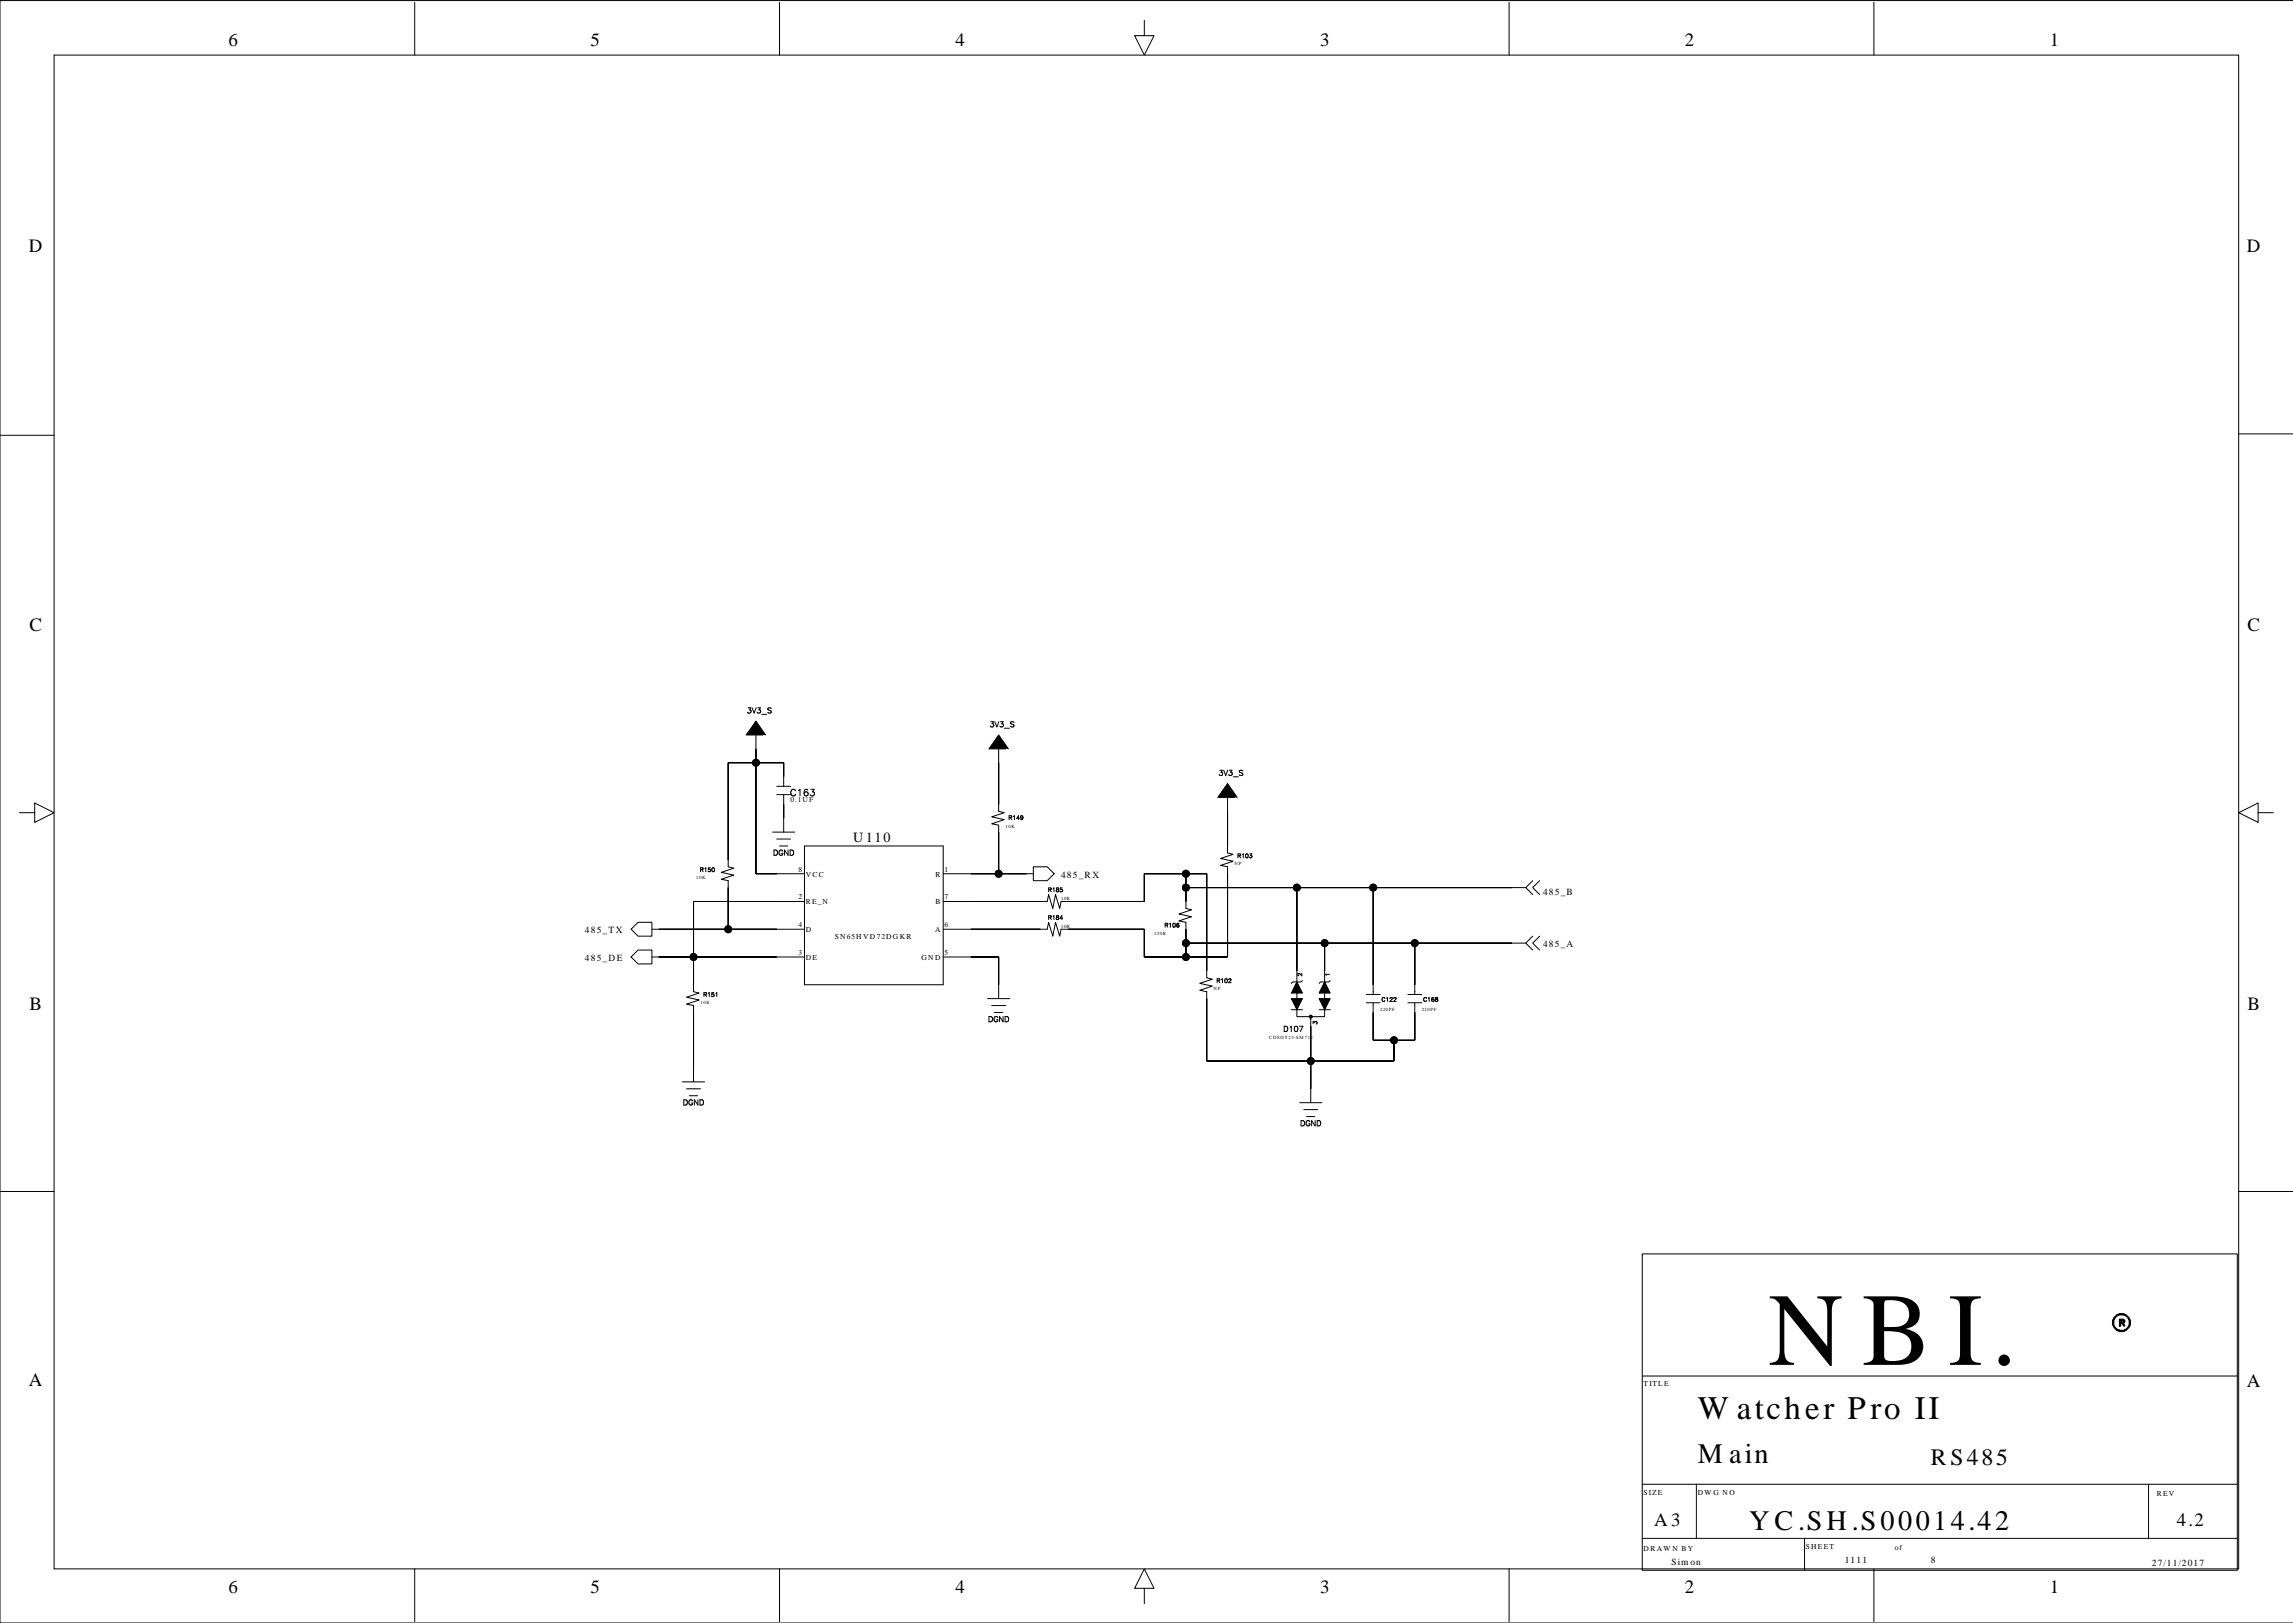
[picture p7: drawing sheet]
<svg xmlns="http://www.w3.org/2000/svg" width="420mm" height="297mm" viewBox="0 0 420 297" stroke-linecap="round" stroke-linejoin="round" font-family="sans-serif">
<defs><g id="words">
<text font-size="18.9" x="323.8" y="249.8">NBI.</text>
<text font-size="6" x="310.8" y="259.7">Watcher Pro II</text>
<g font-size="5.2">
<text x="310.8" y="267.8">Main</text>
<text x="320.2" y="280">YC.SH.S00014.42</text>
</g>
<text font-size="4.3" x="353.5" y="268.1">RS485</text>
<g font-size="3.4">
<text x="41.8" y="8.3">6</text>
<text x="108.1" y="8.3">5</text>
<text x="174.9" y="8.3">4</text>
<text x="241.7" y="8.3">3</text>
<text x="308.5" y="8.3">2</text>
<text x="375.3" y="8.3">1</text>
<text x="5.3" y="46.2">D</text>
<text x="411.4" y="46.2">D</text>
<text x="5.4" y="115.5">C</text>
<text x="411.5" y="115.5">C</text>
<text x="5.4" y="184.8">B</text>
<text x="411.5" y="184.8">B</text>
<text x="5.3" y="253.6">A</text>
<text x="411.4" y="253.9">A</text>
<text x="302.9" y="279.3">A3</text>
<text x="398.5" y="279.3">4.2</text>
<text x="41.8" y="291.5">6</text>
<text x="108.1" y="291.5">5</text>
<text x="174.9" y="291.5">4</text>
<text x="241.7" y="291.5">3</text>
<text x="308.5" y="291.5">2</text>
<text x="375.3" y="291.5">1</text>
</g>
<text font-size="2.6" x="156.2" y="154.1">U110</text>
<text font-size="1.8" x="144.6" y="145.3">C163</text>
<g font-size="1.7">
<text x="194.3" y="160.7">485_RX</text>
<text x="282.5" y="163.8">485_B</text>
<text x="107.1" y="170.8">485_TX</text>
<text x="282.5" y="173.4">485_A</text>
<text x="107.1" y="175.9">485_DE</text>
<text x="306" y="286.4">Simon</text>
<text x="337.7" y="286.1">1111</text>
<text x="353.5" y="286.1">8</text>
<text x="394" y="286.6">27/11/2017</text>
</g>
<g font-size="1.4">
<text x="136.7" y="130.1">3V3_S</text>
<text x="181.2" y="132.7">3V3_S</text>
<text x="223.1" y="141.6">3V3_S</text>
<text x="144.7" y="146.8">0.1UF</text>
<text x="141.5" y="156.2">DGND</text>
<text x="146.2" y="159.5">8</text>
<text x="147.5" y="160.4">VCC</text>
<text x="171.3" y="160.4">R</text>
<text x="172.9" y="159.5">1</text>
<text x="146.2" y="164.6">2</text>
<text x="147.5" y="165.5">RE_N</text>
<text x="171.3" y="165.5">B</text>
<text x="172.9" y="164.6">7</text>
<text x="146.2" y="169.7">4</text>
<text x="147.5" y="170.6">D</text>
<text x="152.9" y="171.9">SN65HVD72DGKR</text>
<text x="171.2" y="170.6">A</text>
<text x="172.9" y="169.7">6</text>
<text x="146.2" y="174.7">3</text>
<text x="147.5" y="175.7">DE</text>
<text x="168.7" y="175.7">GND</text>
<text x="172.9" y="174.7">5</text>
<text x="180.9" y="186.6">DGND</text>
<text x="234.9" y="188.4">D107</text>
<text x="125" y="201.9">DGND</text>
<text x="238" y="205.7">DGND</text>
<text x="300.9" y="253.7">TITLE</text>
<text x="300.9" y="273.5">SIZE</text>
<text x="310.8" y="273.5">DWG NO</text>
<text x="394.9" y="273.8">REV</text>
<text x="300.9" y="283.9">DRAWN BY</text>
<text x="330.6" y="283.4">SHEET</text>
<text x="346.9" y="283.6">of</text>
</g>
<g font-size="1.1">
<text x="184.6" y="149.7">R149</text>
<text x="128.1" y="159.2">R150</text>
<text x="226.5" y="156.7">R103</text>
<text x="191.8" y="168">R184</text>
<text x="191.8" y="162.9">R185</text>
<text x="213.2" y="169.4">R106</text>
<text x="222.7" y="179.5">R102</text>
<text x="238.2" y="178.7" transform="rotate(-90 238.2 178.7)">2</text>
<text x="243.3" y="178.7" transform="rotate(-90 243.3 178.7)">1</text>
<text x="128.7" y="182.1">R151</text>
<text x="252.9" y="183">C122</text>
<text x="260.5" y="183">C168</text>
<text x="241" y="187.5" transform="rotate(-90 241 187.5)">3</text>
</g>
<g font-size=".9">
<text x="184.1" y="151.5">10K</text>
<text x="127.5" y="160.9">10K</text>
<text x="226" y="158.4">NP</text>
<text x="194.3" y="164.7">10R</text>
<text x="194.3" y="169.8">10R</text>
<text x="211.3" y="171.1">120R</text>
<text x="128.2" y="183.8">10K</text>
<text x="222.2" y="181.2">NP</text>
<text x="252.7" y="185">220PF</text>
<text x="260.3" y="185">220PF</text>
<text x="232.4" y="190.1">CDSOT23-SM712</text>
</g>
</g></defs>
<g fill="none" stroke="#000" stroke-width=".18">
<path d="M9.9 10.1h400v277h-400zM75.9 .4v9.7M142.7 .4v9.7M209.5 3.7v2.8h1.8l-1.8 3.6-1.8-3.6h1.8M276.3 .4v9.7M343.1 .4v9.7M419.9 .1h-419.9v296.9h419.9M0 79.7h9.9M409.9 79.4h9.9M138.4 134.5v25.4h8.9M182.8 137.1v11.4l1.1 .2-2.3 .8 2.3 .5-2.3 .8 1.2 .2v8.9M3.6 148.7h2.7v-1.7l3.6 1.7-3.6 1.8v-1.8"/>
<path d="M141.4 152.3h4.1M142.2 153.6h2.5M142.2 143.9h2.5M142.2 145.4h2.5M143.5 143.9v-4.3h-10.2v19l1 .3-2.2 .8 2.2 .5-2.2 .7 1.2 .3v8.9M143.5 145.4v6.9M147.3 154.8h25.4v25.4h-25.4zM172.7 159.9h16.5M189.2 158.6h2.5l1.3 1.3-1.3 1.3h-2.5zM217.1 159.9v6.4l1 .2-2.2 .8 2.2 .5-2.2 .7 1.2 .3v6.3M224.7 145.9v10.2l1.1 .3-2.3 .7 2.3 .5-2.3 .8 1.2 .2v16.5h-15.2v-5h-15.2l-.3 1.2-.8-2.5-.5 2.5-.7-2.5-.3 1.3h-19M413.4 148.7v-1.7l-3.5 1.7 3.5 1.8v-1.8h2.8"/>
<path d="M115.5 175.1l1.3-1.2h2.6v2.5h-2.6zM115.5 170.1l1.3-1.3h2.6v2.5h-2.6zM119.4 175.1h27.9M119.4 170.1h27.9M147.3 165h-20.3v16.5l1 .2-2.3 .8 2.3 .5-2.3 .8 1.3 .2v14M172.7 165h19l.3-1.3 .7 2.6 .5-2.6 .8 2.6 .3-1.3h15.2v-5.1h11.4v19.1l1 .2-2.2 .8 2.2 .5-2.2 .7 1.2 .3v12.7h34.3v-3.8M172.7 175.1h10.1v7.7M217.1 162.4h62.2M217.1 172.6h62.2M237.4 162.4v17.8M238.5 179.5l-.3 .2h-1.5l-.3 .3M242.5 172.6v7.6"/>
<path d="M243.5 179.5l-.2 .2h-1.5l-.3 .3M251.4 162.4v19.6M259 172.6v9.4M280.6 161.2l-1.3 1.2 1.3 1.3M280.6 171.3l-1.3 1.3 1.3 1.3M281.9 161.2l-1.3 1.2 1.3 1.3M281.9 171.3l-1.3 1.3 1.3 1.3M124.9 198h4.1M125.7 199.3h2.5M180.8 182.8h4.1M181.6 184h2.5M236.4 184.8h2.1"/>
<path d="M237.4 183.8v2.3h5.1v-2.3M240 186.1v15.7M241.5 184.8h2M250.1 182h2.6M250.1 183.5h2.6M251.4 183.5v6.9h7.6v-6.9M257.8 182h2.5M257.8 183.5h2.5M0 218.1h9.9M237.9 201.8h4.1M238.7 203.1h2.5M409.9 218.1h9.9"/>
<path d="M300.7 229.5h108.9v57.9h-108.9zM300.7 251.8h108.9M300.7 271.6h108.9M310.6 271.6v9.9M393.4 271.6v9.9M75.9 287.1v9.7M142.7 287.1v9.7M209.5 290.7h1.8l-1.8-3.6-1.8 3.6h1.8v2.8M276.3 287.1v9.7M300.7 281.5h108.9M330.4 281.5v5.9M343.1 287.1v9.7"/>
<circle cx="138.4" cy="139.6" r=".63"/>
<circle cx="182.8" cy="159.9" r=".63"/>
<circle cx="217.1" cy="159.9" r=".63"/>
<circle cx="127" cy="175.1" r=".63"/>
<circle cx="133.3" cy="170.1" r=".63"/>
<circle cx="217.1" cy="162.4" r=".63"/>
<circle cx="217.1" cy="175.1" r=".63"/>
<circle cx="217.1" cy="172.6" r=".63"/>
<circle cx="237.4" cy="162.4" r=".63"/>
<circle cx="242.5" cy="172.6" r=".63"/>
<circle cx="251.4" cy="162.4" r=".63"/>
<circle cx="259" cy="172.6" r=".63"/>
<circle cx="240" cy="194.2" r=".63"/>
<circle cx="240" cy="186.1" r=".25"/>
<circle cx="255.2" cy="190.4" r=".63"/>
</g>
<g fill="#000" stroke="#000" stroke-width=".18">
<path d="M133.3 139.6v17.8z" fill-rule="evenodd"/>
<path d="M133.3 139.6h5.1z" fill-rule="evenodd"/>
<path d="M138.4 137.1v2.5z" fill-rule="evenodd"/>
<path d="M138.4 139.6v20.3z" fill-rule="evenodd"/>
<path d="M138.4 132l1.8 2.5h-3.6z" fill-rule="evenodd"/>
<path d="M143.5 139.6v2.5z" fill-rule="evenodd"/>
<path d="M138.4 139.6h5.1z" fill-rule="evenodd"/>
<path d="M182.8 139.6v7.6z" fill-rule="evenodd"/>
<path d="M182.8 134.5l1.8 2.6h-3.5z" fill-rule="evenodd"/>
<path d="M138.4 159.9h3.8z" fill-rule="evenodd"/>
<path d="M143.5 147.2v2.6z" fill-rule="evenodd"/>
<path d="M177.8 159.9h5z" fill-rule="evenodd"/>
<path d="M182.8 152.3v7.6z" fill-rule="evenodd"/>
<path d="M182.8 159.9h5.1z" fill-rule="evenodd"/>
<path d="M209.5 159.9v5.1z" fill-rule="evenodd"/>
<path d="M209.5 159.9h7.6z" fill-rule="evenodd"/>
<path d="M217.1 159.9v2.5z" fill-rule="evenodd"/>
<path d="M220.9 159.9v17.8z" fill-rule="evenodd"/>
<path d="M217.1 159.9h3.8z" fill-rule="evenodd"/>
<path d="M224.7 148.5v6.3z" fill-rule="evenodd"/>
<path d="M224.7 159.9v15.2z" fill-rule="evenodd"/>
<path d="M224.7 143.4l1.8 2.5h-3.5z" fill-rule="evenodd"/>
<path d="M127 165v10.1z" fill-rule="evenodd"/>
<path d="M120.6 175.1h6.4z" fill-rule="evenodd"/>
<path d="M127 175.1v5.1z" fill-rule="evenodd"/>
<path d="M120.6 170.1h12.7z" fill-rule="evenodd"/>
<path d="M133.3 162.4v7.7z" fill-rule="evenodd"/>
<path d="M127 165h15.2z" fill-rule="evenodd"/>
<path d="M127 175.1h15.2z" fill-rule="evenodd"/>
<path d="M133.3 170.1h8.9z" fill-rule="evenodd"/>
<path d="M182.8 175.1v5.1z" fill-rule="evenodd"/>
<path d="M177.8 175.1h5z" fill-rule="evenodd"/>
<path d="M177.8 170.1h12.7z" fill-rule="evenodd"/>
<path d="M177.8 165h12.7z" fill-rule="evenodd"/>
<path d="M195.5 170.1h14z" fill-rule="evenodd"/>
<path d="M209.5 170.1v5z" fill-rule="evenodd"/>
<path d="M195.5 165h14z" fill-rule="evenodd"/>
<path d="M217.1 170.1v2.5z" fill-rule="evenodd"/>
<path d="M217.1 172.6v2.5z" fill-rule="evenodd"/>
<path d="M209.5 175.1h7.6z" fill-rule="evenodd"/>
<path d="M217.1 162.4v2.6z" fill-rule="evenodd"/>
<path d="M217.1 175.1h7.6z" fill-rule="evenodd"/>
<path d="M237.4 162.4v15.3z" fill-rule="evenodd"/>
<path d="M217.1 162.4h20.3z" fill-rule="evenodd"/>
<path d="M242.5 172.6v5.1z" fill-rule="evenodd"/>
<path d="M217.1 172.6h25.4z" fill-rule="evenodd"/>
<path d="M251.4 162.4v17.8z" fill-rule="evenodd"/>
<path d="M237.4 162.4h14z" fill-rule="evenodd"/>
<path d="M259 172.6v7.6z" fill-rule="evenodd"/>
<path d="M242.5 172.6h16.5z" fill-rule="evenodd"/>
<path d="M259 172.6h17.8z" fill-rule="evenodd"/>
<path d="M251.4 162.4h25.4z" fill-rule="evenodd"/>
<path d="M127 185.3v10.2z" fill-rule="evenodd"/>
<path d="M220.9 182.8v11.4z" fill-rule="evenodd"/>
<path d="M237.4 179.7v3.1v-1.1h-1z" fill-rule="evenodd"/>
<path d="M237.4 179.7l1.1 2h-1.1z" fill-rule="evenodd"/>
<path d="M236.4 182.8h1v2z" fill-rule="evenodd"/>
<path d="M237.4 182.8h1.1l-1.1 2z" fill-rule="evenodd"/>
<path d="M220.9 194.2h19.1z" fill-rule="evenodd"/>
<path d="M240 194.2v5.1z" fill-rule="evenodd"/>
<path d="M240 187.8v6.4z" fill-rule="evenodd"/>
<path d="M242.5 179.7v3.1v-1.1h-1z" fill-rule="evenodd"/>
<path d="M242.5 179.7l1 2h-1z" fill-rule="evenodd"/>
<path d="M241.5 182.8h1v2z" fill-rule="evenodd"/>
<path d="M242.5 182.8h1l-1 2z" fill-rule="evenodd"/>
<path d="M251.4 185.3v5.1z" fill-rule="evenodd"/>
<path d="M240 194.2h15.2z" fill-rule="evenodd"/>
<path d="M255.2 190.4v3.8z" fill-rule="evenodd"/>
<path d="M251.4 190.4h3.8z" fill-rule="evenodd"/>
<path d="M259 185.3v5.1z" fill-rule="evenodd"/>
<path d="M255.2 190.4h3.8z" fill-rule="evenodd"/>
<path d="M388 241.4h.8l.2 .3v.2l-.2 .3 .2 .5h-.2l-.3-.5h-.2v.5h-.3v-.8h.8v-.2h-.5v.2h-.3z" fill-rule="evenodd"/>
<path d="M387.5 240.7a1.67 1.67 0 0 1 2.6 1.4 1.67 1.67 0 0 1-2.6 1.4h1.3a1.45 1.45 0 0 0 .8-2.3 1.45 1.45 0 0 0-2.4 0 1.45 1.45 0 0 0 .8 2.3h-.5a1.61 1.61 0 0 1 0-2.8z" fill-rule="evenodd"/>
<circle cx="138.4" cy="139.6" r=".63"/>
<circle cx="182.8" cy="159.9" r=".63"/>
<circle cx="217.1" cy="159.9" r=".63"/>
<circle cx="127" cy="175.1" r=".63"/>
<circle cx="133.3" cy="170.1" r=".63"/>
<circle cx="217.1" cy="162.4" r=".63"/>
<circle cx="217.1" cy="175.1" r=".63"/>
<circle cx="217.1" cy="172.6" r=".63"/>
<circle cx="237.4" cy="162.4" r=".63"/>
<circle cx="242.5" cy="172.6" r=".63"/>
<circle cx="251.4" cy="162.4" r=".63"/>
<circle cx="259" cy="172.6" r=".63"/>
<circle cx="240" cy="194.2" r=".63"/>
<circle cx="240" cy="186.1" r=".25"/>
<circle cx="255.2" cy="190.4" r=".63"/>
</g>
<use href="#words"/>
</svg>
